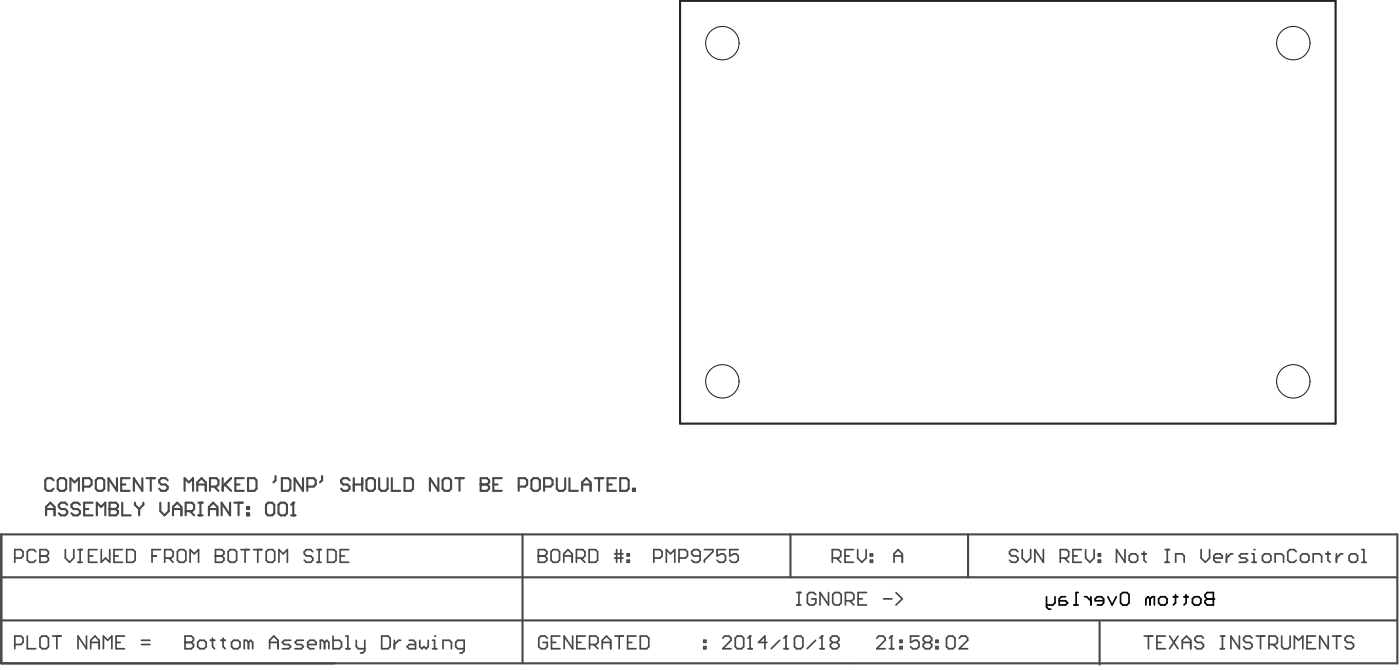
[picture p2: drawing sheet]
<svg xmlns="http://www.w3.org/2000/svg" width="280mm" height="134mm" viewBox="0 0 280 134" stroke-linecap="round" stroke-linejoin="round" font-family="sans-serif">
<path d="M135.9 .2h131v84.3h-131z" fill="none" stroke="#242424" stroke-width=".42"/>
<g fill="none" stroke="#242424" stroke-width=".21">
<circle cx="144.3" cy="8.6" r="3.3"/>
<circle cx="258.4" cy="8.6" r="3.3"/>
<circle cx="144.3" cy="76.1" r="3.3"/>
<circle cx="258.4" cy="76.1" r="3.3"/>
</g>
<g fill="none" stroke="#000" stroke-width=".34">
<path d="M209.1 119.1v2.1l.4 .4h.5M210.8 119.1v1.2l-.4 .4h-1.3M212.9 119.1h-.8l-.4 .4v1.2h1.2l.4-.4-.4-.4h-1.2M215.5 118.2h-.5v2.5M216.7 119.1h.4l.9 .8M218 119.1v1.6M220.5 119.9h-1.7v-.4l.5-.4h.8l.4 .4v.8l-.4 .4h-.8M221.4 119.1l.8 1.6 .9-1.6M223.9 118.7l.4-.5h.9l.4 .5v1.6l-.4 .4h-.9l-.4-.4zM229.8 119.5l.4-.4h.5v1.6M229.8 119.5v1.2M229.8 119.5l-.4-.4-.4 .4v1.2"/>
<path d="M231.5 119.5l.4-.4h.9l.4 .4v.8l-.4 .4h-.9l-.4-.4zM234.5 119.1h.8M234.9 118.7v1.6l-.4 .4M236.6 119.1h.8M237 118.7v1.6l-.4 .4M238.3 119.5l.4-.4h.8l.5 .4v.8l-.5 .4h-.8l-.4-.4zM240.8 118.7l.4-.5h1.3v2.5h-1.3l-.4-.4v-.4l.4-.4-.4-.4zM241.2 119.5h1.3M214.6 120.7h.9"/>
</g>
<circle cx="242.5" cy="119.5" r=".17" fill="#000"/>
<path d="M.3 106.6h278.9v25.8h-278.9zM.3 115.2h278.9M104.4 106.6v25.8M157.9 106.6v8.6M193.4 106.6v8.6M.3 123.8h278.8M219.7 124.1v8.5" fill="none" stroke="#484848" stroke-width=".42"/>
<g fill="none" stroke="#484848" stroke-width=".34">
<path d="M224.8 109.7v2.5l-1.7-2.5v2.5M225.6 110.9l.5-.4h.8l.4 .4v.9l-.4 .4h-.8l-.5-.4zM228.2 110.5h.8M228.6 110.1v1.7l.4 .4M232.8 112.2h.9M232.8 109.7h.9M233.2 109.7v2.5M234.9 112.2v-1.7h1.3l.4 .4v1.3M240 109.7v1.7l.9 .8 .8-.8v-1.7M242.5 111.4h1.7v-.5l-.4-.4h-.8l-.5 .4v.9l.5 .4h.8M245.1 110.5v1.7M246.3 110.5h-.4l-.8 .9"/>
<path d="M249.3 110.5h-1.3l-.4 .4 .4 .5h.9l.4 .4-.4 .4h-1.3M250.2 112.2h.8M250.2 110.5h.4v1.7"/>
</g>
<circle cx="250.6" cy="109.7" r=".17" fill="#484848"/>
<g fill="none" stroke="#484848" stroke-width=".34">
<path d="M178.7 112.2v-1.7l.8-.8 .8 .8v1.7M178.7 110.9h1.6M252.3 110.9l.4-.4h.8l.5 .4v.9l-.5 .4h-.8l-.4-.4zM254.8 112.2v-1.7h1.3l.4 .4v1.3M259 110.1l-.4-.4h-.8l-.5 .4v1.7l.5 .4h.8l.4-.4M259.9 110.9l.4-.4h.8l.5 .4v.9l-.5 .4h-.8l-.4-.4zM262.4 112.2v-1.7h1.3l.4 .4v1.3M264.9 110.5h.9M265.4 110.1v1.7l.4 .4M267.1 110.5v1.7M268.3 110.5h-.4l-.8 .9M269.6 110.9l.4-.4h.9l.4 .4v.9l-.4 .4h-.9l-.4-.4z"/>
<path d="M272.1 112.2h.9M272.1 109.7h.4v2.5"/>
</g>
<path d="M53.5 100.3h.9l.4 .4v1.7l-.4 .4h-.9l-.3-.4v-1.7zM55.7 100.7l.4-.4h.8l.4 .4v1.7l-.4 .4h-.8l-.4-.4zM58.2 102.8h.8M58.6 100.3v2.5" fill="none" stroke="#484848" stroke-width=".42"/>
<circle cx="58.6" cy="100.3" r=".21" fill="#484848"/>
<path d="M58.6 100.3l-.4 .4" fill="none" stroke="#484848" stroke-width=".42"/>
<g fill="none" stroke="#484848" stroke-width=".34">
<path d="M203.4 110.1l-.4-.4h-.9l-.4 .4v.4l.4 .4h.9l.4 .5v.4l-.4 .4h-.9l-.4-.4M204.3 109.7v1.7l.8 .8 .9-.8v-1.7M208.5 109.7v2.5l-1.7-2.5v2.5M211.9 111.4h1.2l.5-.5v-.8l-.5-.4h-1.2v2.5M212.7 111.4l.9 .8M214.4 110.9h.8M216.1 109.7h-1.7v2.5h1.7M216.9 109.7v1.7l.9 .8 .8-.8v-1.7M219.5 110.5h.4v.4h-.4zM219.5 111.8h.4v.4h-.4zM144.4 127.4l.4-.5h.9l.4 .5v.4l-1.7 1.7h1.7M146.9 127.4l.4-.5h.9l.4 .5v1.6l-.4 .5h-.9l-.4-.5z"/>
<path d="M149.5 129.5h.8M149.9 126.9v2.6"/>
</g>
<circle cx="149.9" cy="126.9" r=".17" fill="#484848"/>
<path d="M149.9 126.9l-.4 .5M153.3 128.2h-1.7l1.2-1.3v2.6M155.8 127.8l-1.7 1.7M156.6 129.5h.9M157.1 126.9v2.6" fill="none" stroke="#484848" stroke-width=".34"/>
<circle cx="157.1" cy="126.9" r=".17" fill="#484848"/>
<path d="M157.1 126.9l-.5 .5M158.8 127.4l.4-.5h.8l.4 .5v1.6l-.4 .5h-.8l-.4-.5zM163 127.8l-1.7 1.7M163.8 129.5h.9M164.2 126.9v2.6" fill="none" stroke="#484848" stroke-width=".34"/>
<circle cx="164.2" cy="126.9" r=".17" fill="#484848"/>
<g fill="none" stroke="#484848" stroke-width=".34">
<path d="M130.7 111.4h1.2l.4-.5v-.8l-.4-.4h-1.2v2.5M133.1 112.2v-2.5l.9 .8 .8-.8v2.5M135.7 111.4h1.2l.5-.5v-.8l-.5-.4h-1.2v2.5M139.9 110.9h-1.3l-.4-.4v-.4l.4-.4h.9l.4 .4v1.7l-.4 .4h-.9l-.4-.4M140.8 109.7h1.6v.4l-1.6 1.7v.4M145 109.7h-1.7v1.2l.8-.4h.5l.4 .4v.9l-.4 .4h-.9l-.4-.4M147.5 109.7h-1.7v1.2l.9-.4h.4l.4 .4v.9l-.4 .4h-.9l-.4-.4M166.3 111.4h1.3l.4-.5v-.8l-.4-.4h-1.3v2.5M167.2 111.4l.8 .8M168.9 110.9h.8M170.5 109.7h-1.6v2.5h1.6M171.4 109.7v1.7l.8 .8 .9-.8v-1.7"/>
<path d="M173.9 111.8h.4v.4h-.4zM173.9 110.5h.4v.4h-.4zM109.4 127.4l-.5-.5h-.8l-.4 .5v1.6l.4 .5h.8l.5-.5v-.8h-.9M110.2 128.2h.8M111.9 126.9h-1.7v2.6h1.7M114.4 126.9v2.6l-1.7-2.6v2.6M115.3 128.2h.8M117 126.9h-1.7v2.6h1.7M117.8 128.6h1.3l.4-.4v-.8l-.4-.5h-1.3v2.6M118.7 128.6l.8 .9M120.3 128.2h1.7M120.3 129.5v-1.7l.9-.9 .8 .9v1.7"/>
<path d="M122.9 126.9h1.7M123.7 126.9v2.6M125.4 128.2h.9M127.1 126.9h-1.7v2.6h1.7M127.9 126.9h1.3l.4 .5v1.6l-.4 .5h-1.3zM140.6 129h.4v.5h-.4zM140.6 127.8h.4v.4h-.4zM164.2 126.9l-.4 .5M166.4 128.2l-.5-.4v-.4l.5-.5h.8l.4 .5v.4l-.4 .4M166.4 128.2l-.5 .4v.4l.5 .5h.8l.4-.5v-.4l-.4-.4M166.4 128.2h.8M175.2 127.4l.4-.5h.9l.4 .5v.4l-1.7 1.7h1.7"/>
<path d="M177.7 129.5h.9M178.1 126.9v2.6"/>
</g>
<circle cx="178.1" cy="126.9" r=".17" fill="#484848"/>
<path d="M107.6 109.7v2.5h1.2l.5-.4v-.4l-.5-.5h-1.2M178.1 126.9l-.4 .5M179.8 127.8h.5v.4h-.5zM179.8 129h.5v.5h-.5zM183.6 126.9h-1.6v1.3l.8-.4h.4l.4 .4v.8l-.4 .5h-.8l-.4-.5M184.9 128.2h.9M184.9 128.2l-.4 .4v.4l.4 .5h.9l.4-.5v-.4l-.4-.4M184.9 128.2l-.4-.4v-.4l.4-.5h.9l.4 .5v.4l-.4 .4M187 127.8h.4v.4h-.4zM187 129h.4v.5h-.4zM189.1 127.4l.5-.5h.8l.4 .5v1.6l-.4 .5h-.8l-.5-.5zM191.7 127.4l.4-.5h.8l.5 .5v.4l-1.7 1.7h1.7" fill="none" stroke="#484848" stroke-width=".34"/>
<circle cx="107.6" cy="110.9" r=".17" fill="#484848"/>
<g fill="none" stroke="#484848" stroke-width=".34">
<path d="M107.6 109.7h1.2l.5 .4v.4l-.5 .4h-1.2M110.1 110.1l.4-.4h.9l.4 .4v1.7l-.4 .4h-.9l-.4-.4zM112.7 110.9h1.6M112.7 112.2v-1.7l.8-.8 .8 .8v1.7M115.2 111.4h1.3l.4-.5v-.8l-.4-.4h-1.3v2.5M116 111.4l.9 .8M117.7 109.7h1.3l.4 .4v1.7l-.4 .4h-1.3zM122.8 111.4h1.7M122.8 110.5h1.7M123.2 109.7v2.5M124.1 109.7v2.5M125.3 110.5h.5v.4h-.5z"/>
<path d="M125.3 111.8h.5v.4h-.5zM159.2 118.2h.9M159.6 118.2v2.5M163 118.7l-.4-.5h-.8l-.5 .5v1.6l.5 .4h.8l.4-.4v-.8h-.8M165.6 118.2v2.5l-1.7-2.5v2.5M166.4 118.7l.4-.5h.9l.4 .5v1.6l-.4 .4h-.9l-.4-.4zM168.9 119.9h1.3l.4-.4v-.8l-.4-.5h-1.3v2.5M169.8 119.9l.8 .8M171.5 119.5h.8M173.2 118.2h-1.7v2.5h1.7M176.5 119.5h1.7M179 118.2l1.3 1.3-1.3 1.2"/>
<path d="M3 128.6h1.2l.4-.4v-.8l-.4-.5h-1.2v2.6M5.5 126.9v2.6h1.6M8 127.4l.4-.5h.9l.4 .5v1.6l-.4 .5h-.9l-.4-.5zM10.5 126.9h1.7M11.4 126.9v2.6M17.3 126.9v2.6l-1.7-2.6v2.6M18.1 129.5v-1.7l.9-.9 .8 .9v1.7M18.1 128.2h1.7M20.7 129.5v-2.6l.8 .9 .9-.9v2.6M23.2 128.2h.8M24.9 126.9h-1.7v2.6h1.7M28.3 128.6h1.7"/>
<path d="M28.3 127.8h1.7M37 126.9v2.6h1.2l.5-.5v-.4l-.5-.4h-1.2M159.2 120.7h.9M228.6 126.9h1.7M229.5 126.9v2.6M231.2 128.2h.8M232.9 126.9h-1.7v2.6h1.7M233.7 126.9l1.7 2.6M235.4 126.9l-1.7 2.6M236.2 128.2h1.7M236.2 129.5v-1.7l.9-.9 .8 .9v1.7M240.5 127.4l-.4-.5h-.9l-.4 .5v.4l.4 .4h.9l.4 .4v.4l-.4 .5h-.9l-.4-.5"/>
<path d="M243.9 126.9h.8M243.9 129.5h.8M244.3 126.9v2.6M247.7 126.9v2.6l-1.7-2.6v2.6M250.2 127.4l-.4-.5h-.9l-.4 .5v.4l.4 .4h.9l.4 .4v.4l-.4 .5h-.9l-.4-.5M251 126.9h1.7M251.9 126.9v2.6M253.6 128.6h1.2l.5-.4v-.8l-.5-.5h-1.2v2.6M254.4 128.6l.9 .9M256.1 126.9v2.1l.4 .5h.9l.4-.5v-2.1M258.6 129.5v-2.6l.9 .9 .8-.9v2.6M261.2 128.2h.8"/>
<path d="M262.9 126.9h-1.7v2.6h1.7M265.4 126.9v2.6l-1.7-2.6v2.6M266.2 126.9h1.7M267.1 126.9v2.6M270.5 127.4l-.4-.5h-.9l-.4 .5v.4l.4 .4h.9l.4 .4v.4l-.4 .5h-.9l-.4-.5"/>
</g>
<circle cx="37" cy="128.2" r=".17" fill="#484848"/>
<g fill="none" stroke="#484848" stroke-width=".34">
<path d="M37 126.9h1.2l.5 .5v.4l-.5 .4h-1.2M39.5 128.2l.4-.4h.9l.4 .4v.8l-.4 .5h-.9l-.4-.5zM42 127.8h.9M42.5 127.4v1.6l.4 .5M44.2 127.8h.8M44.6 127.4v1.6l.4 .5M46.3 128.2l.4-.4h.8l.5 .4v.8l-.5 .5h-.8l-.4-.5zM49.6 128.2l-.4-.4h-.4v1.7M49.6 128.2v1.3M49.6 128.2l.5-.4 .4 .4v1.3M53.9 128.2h1.7M53.9 129.5v-1.7l.8-.9 .9 .9v1.7"/>
<path d="M58.1 127.8h-1.3l-.4 .4 .4 .4h.9l.4 .4-.4 .5h-1.3M60.6 127.8h-1.2l-.5 .4 .5 .4h.8l.4 .4-.4 .5h-1.3M61.5 128.6h1.7v-.4l-.5-.4h-.8l-.4 .4v.8l.4 .5h.8M64.9 128.2l-.5-.4h-.4v1.7M64.9 128.2v1.3M64.9 128.2l.4-.4 .4 .4v1.3M66.6 126.9v2.6h1.2l.4-.5v-.8l-.4-.4h-1.2M69.1 126.9h.4v2.6M69.1 129.5h.8M71.2 127.8v1.2l.4 .5h1.3M72.9 127.8v2.1l-.4 .4h-.5M76.3 126.9h1.2l.5 .5v1.6l-.5 .5h-1.2z"/>
<path d="M78.8 127.8v1.7M80.1 127.8h-.4l-.9 .8M81.8 127.8h.8l.4 .4v1.3h-1.2l-.5-.5 .5-.4h1.2M83.9 127.8v1.2l.4 .5 .4-.5 .4 .5 .5-.5v-1.2M86.4 129.5h.9M86.4 127.8h.4v1.7"/>
</g>
<circle cx="86.8" cy="126.9" r=".17" fill="#484848"/>
<path d="M3 111.4h1.2l.4-.5v-.8l-.4-.4h-1.2v2.5M7.1 110.1l-.4-.4h-.8l-.4 .4v1.7l.4 .4h.8l.4-.4M8 109.7v2.5h1.3l.4-.4v-.4l-.4-.5h-1.3M88.5 129.5v-1.7h1.3l.4 .4v1.3M92.8 129.5h-1.3l-.4-.5v-.8l.4-.4h1.3v2.1l-.5 .4h-.4" fill="none" stroke="#484848" stroke-width=".34"/>
<circle cx="8" cy="110.9" r=".17" fill="#484848"/>
<g fill="none" stroke="#484848" stroke-width=".34">
<path d="M8 109.7h1.3l.4 .4v.4l-.4 .4h-1.3M13.1 109.7v1.7l.8 .8 .8-.8v-1.7M15.6 109.7h.8M15.6 112.2h.8M16 109.7v2.5M17.7 110.9h.9M19.4 109.7h-1.7v2.5h1.7M20.2 109.7v2.5l.9-.8 .8 .8v-2.5M22.8 110.9h.8M24.5 109.7h-1.7v2.5h1.7M25.3 109.7h1.3l.4 .4v1.7l-.4 .4h-1.3zM30.4 110.9h.8"/>
<path d="M32.1 109.7h-1.7v2.5M32.9 111.4h1.3l.4-.5v-.8l-.4-.4h-1.3v2.5M33.8 111.4l.8 .8M35.5 110.1l.4-.4h.8l.4 .4v1.7l-.4 .4h-.8l-.4-.4zM38 112.2v-2.5l.8 .8 .9-.8v2.5M43.1 109.7v2.5h1.2l.4-.4v-.4l-.4-.5h-1.2"/>
</g>
<circle cx="43.1" cy="110.9" r=".17" fill="#484848"/>
<g fill="none" stroke="#484848" stroke-width=".34">
<path d="M43.1 109.7h1.2l.4 .4v.4l-.4 .4h-1.2M45.6 110.1l.4-.4h.9l.4 .4v1.7l-.4 .4h-.9l-.4-.4zM48.1 109.7h1.7M49 109.7v2.5M50.7 109.7h1.7M51.5 109.7v2.5M53.2 110.1l.4-.4h.9l.4 .4v1.7l-.4 .4h-.9l-.4-.4zM55.7 112.2v-2.5l.9 .8 .8-.8v2.5M62.5 110.1l-.4-.4h-.9l-.4 .4v.4l.4 .4h.9l.4 .5v.4l-.4 .4h-.9l-.4-.4M63.3 109.7h.9M63.3 112.2h.9M63.8 109.7v2.5"/>
<path d="M65.5 109.7h1.2l.4 .4v1.7l-.4 .4h-1.2zM68 110.9h.8M69.7 109.7h-1.7v2.5h1.7"/>
</g>
<path d="M9.2 102.8v-1.6l.9-.9 .8 .9v1.6M9.2 101.6h1.7M13.4 100.7l-.4-.4h-.8l-.5 .4v.5l.5 .4h.8l.4 .4v.4l-.4 .4h-.8l-.5-.4M16 100.7l-.5-.4h-.8l-.4 .4v.5l.4 .4h.8l.5 .4v.4l-.5 .4h-.8l-.4-.4M16.8 101.6h.9M18.5 100.3h-1.7v2.5h1.7M19.4 102.8v-2.5l.8 .9 .8-.9v2.5M21.9 100.3v2.5h1.3l.4-.4v-.4l-.4-.4h-1.3" fill="none" stroke="#484848" stroke-width=".42"/>
<circle cx="21.9" cy="101.6" r=".21" fill="#484848"/>
<g fill="none" stroke="#484848" stroke-width=".42">
<path d="M10.7 95.8l-.4-.4h-.9l-.4 .4v1.7l.4 .5h.9l.4-.5M11.5 95.8l.5-.4h.8l.4 .4v1.7l-.4 .5h-.8l-.5-.5zM14.1 98v-2.6l.8 .9 .9-.9v2.6M16.6 97.1h1.3l.4-.4v-.9l-.4-.4h-1.3v2.6M19.1 95.8l.5-.4h.8l.4 .4v1.7l-.4 .5h-.8l-.5-.5zM23.4 95.4v2.6l-1.7-2.6v2.6M24.2 96.7h.9M25.9 95.4h-1.7v2.6h1.7M28.4 95.4v2.6l-1.7-2.6v2.6M29.3 95.4h1.7M30.1 95.4v2.6M33.5 95.8l-.4-.4h-.9l-.4 .4v.5l.4 .4h.9l.4 .4v.4l-.4 .5h-.9l-.4-.5"/>
<path d="M36.9 98v-2.6l.8 .9 .9-.9v2.6M39.4 96.7h1.7M39.4 98v-1.7l.9-.9 .8 .9v1.7M42 97.1h1.2l.4-.4v-.9l-.4-.4h-1.2v2.6M42.8 97.1l.8 .9M44.5 95.4v2.6M44.9 96.7l1.3 1.3M46.2 95.4l-1.7 1.7M47 96.7h.9M48.7 95.4h-1.7v2.6h1.7M49.6 95.4h1.2l.5 .4v1.7l-.5 .5h-1.2zM55.1 95v.8l-.5 .5"/>
<path d="M56.3 95.4h1.3l.4 .4v1.7l-.4 .5h-1.3zM60.6 95.4v2.6l-1.7-2.6v2.6M61.4 97.1h1.3l.4-.4v-.9l-.4-.4h-1.3v2.6M64.4 95v.8l-.5 .5M69.8 95.8l-.4-.4h-.8l-.4 .4v.5l.4 .4h.8l.4 .4v.4l-.4 .5h-.8l-.4-.5M70.7 96.7h1.7M70.7 95.4v2.6M72.4 95.4v2.6M73.2 95.8l.5-.4h.8l.4 .4v1.7l-.4 .5h-.8l-.5-.5zM75.8 95.4v2.1l.4 .5h.8l.5-.5v-2.1M78.3 95.4v2.6h1.7M80.8 95.4h1.3l.4 .4v1.7l-.4 .5h-1.3z"/>
<path d="M87.6 95.4v2.6l-1.7-2.6v2.6M88.4 95.8l.5-.4h.8l.4 .4v1.7l-.4 .5h-.8l-.5-.5zM91 95.4h1.7M91.8 95.4v2.6M96 95.4v2.6h1.3l.4-.5v-.4l-.4-.4h-1.3M21.9 100.3h1.3l.4 .4v.5l-.4 .4h-1.3M24.4 100.3v2.5h1.7M27 100.3v.4l.8 .9M27.8 101.6v1.2M28.6 100.3v.4l-.8 .9M32 100.3v1.7l.9 .8 .8-.8v-1.7M34.6 101.6h1.7"/>
<path d="M34.6 102.8v-1.6l.8-.9 .9 .9v1.6M37.1 102h1.3l.4-.4v-.9l-.4-.4h-1.3v2.5M37.9 102l.9 .8M39.6 100.3h.9M39.6 102.8h.9M40.1 100.3v2.5M41.7 101.6h1.7M41.7 102.8v-1.6l.9-.9 .8 .9v1.6M46 100.3v2.5l-1.7-2.5v2.5M46.8 100.3h1.7M47.7 100.3v2.5M49.4 101.2h.4v.4h-.4z"/>
<path d="M49.4 102.4h.4v.4h-.4z"/>
</g>
<circle cx="96" cy="96.7" r=".21" fill="#484848"/>
<g fill="none" stroke="#484848" stroke-width=".42">
<path d="M96 95.4h1.3l.4 .4v.5l-.4 .4h-1.3M98.6 96.7h.8M100.3 95.4h-1.7v2.6h1.7M103.7 97.1h1.2l.4-.4v-.9l-.4-.4h-1.2v2.6M106.2 95.8l.4-.4h.9l.4 .4v1.7l-.4 .5h-.9l-.4-.5zM108.7 97.1h1.3l.4-.4v-.9l-.4-.4h-1.3v2.6M111.3 95.4v2.1l.4 .5h.8l.4-.5v-2.1M113.8 95.4v2.6h1.7M116.3 96.7h1.7M116.3 98v-1.7l.9-.9 .8 .9v1.7M118.9 95.4h1.7M119.7 95.4v2.6"/>
<path d="M121.4 96.7h.8M123.1 95.4h-1.7v2.6h1.7M123.9 95.4h1.3l.4 .4v1.7l-.4 .5h-1.3zM126.5 97.5h.4v.5h-.4z"/>
</g>
</svg>
